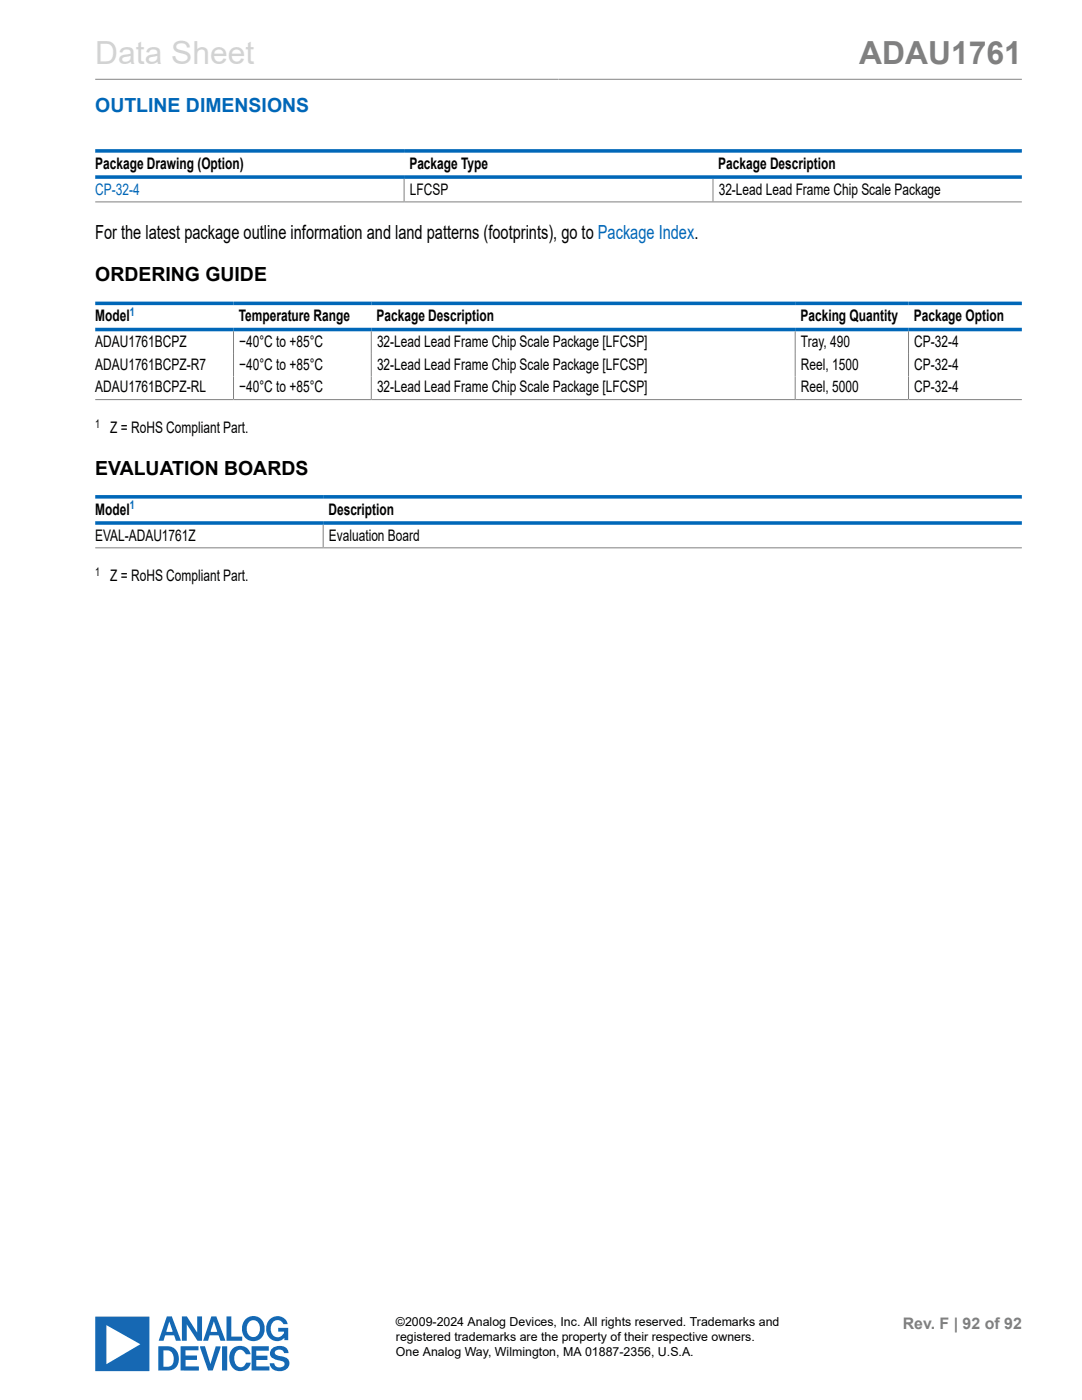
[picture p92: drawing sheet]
<svg xmlns="http://www.w3.org/2000/svg" width="216mm" height="279mm" viewBox="0 0 216 279" stroke-linecap="round" stroke-linejoin="round" font-family="sans-serif">
<defs><g id="words">
<text font-size="6.3" fill="#d3d3d3" x="19" y="12.7">Data Sheet</text>
<text font-size="6.3" fill="#808080" x="171.4" y="12.7">ADAU1761</text>
<text font-size="3.9" fill="#0067b8" x="19" y="22.3">OUTLINE DIMENSIONS</text>
<g font-size="3.9">
<text x="19" y="47.6">For the latest package outline information and land patterns (footprints), go to Package Index.</text>
<text x="19" y="56.2">ORDERING GUIDE</text>
<text x="19" y="94.8">EVALUATION BOARDS</text>
</g>
<g font-size="3.2">
<text x="19" y="33.6">Package Drawing (Option)</text>
<text x="81.7" y="33.6">Package Type</text>
<text x="143.3" y="33.6">Package Description</text>
<text x="81.8" y="38.9">LFCSP</text>
<text x="143.4" y="38.9">32-Lead Lead Frame Chip Scale Package</text>
<text x="19" y="64.1">Model</text>
<text x="47.7" y="64.1">Temperature Range</text>
<text x="75.1" y="64.1">Package Description</text>
<text x="159.7" y="64.1">Packing Quantity</text>
<text x="182.3" y="64.1">Package Option</text>
<text x="19" y="69.3">ADAU1761BCPZ</text>
<text x="47.7" y="69.3">−40°C to +85°C</text>
<text x="75.2" y="69.3">32-Lead Lead Frame Chip Scale Package [LFCSP]</text>
<text x="159.8" y="69.3">Tray, 490</text>
<text x="182.4" y="69.3">CP-32-4</text>
<text x="19" y="73.8">ADAU1761BCPZ-R7</text>
<text x="47.7" y="73.8">−40°C to +85°C</text>
<text x="75.2" y="73.8">32-Lead Lead Frame Chip Scale Package [LFCSP]</text>
<text x="159.8" y="73.8">Reel, 1500</text>
<text x="182.4" y="73.8">CP-32-4</text>
<text x="19" y="78.3">ADAU1761BCPZ-RL</text>
<text x="47.7" y="78.3">−40°C to +85°C</text>
<text x="75.2" y="78.3">32-Lead Lead Frame Chip Scale Package [LFCSP]</text>
<text x="159.8" y="78.3">Reel, 5000</text>
<text x="182.4" y="78.3">CP-32-4</text>
<text x="22" y="86.5">Z = RoHS Compliant Part.</text>
<text x="19" y="102.7">Model</text>
<text x="19" y="107.9">EVAL-ADAU1761Z</text>
<text x="65.5" y="102.7">Description</text>
<text x="65.6" y="107.9">Evaluation Board</text>
<text x="22" y="116">Z = RoHS Compliant Part.</text>
</g>
<text font-size="3.2" fill="#0067b8" x="19" y="38.9">CP-32-4</text>
<text font-size="3.2" fill="#808080" x="180.1" y="265.2">Rev. F | 92 of 92</text>
<g font-size="2.5">
<text x="79" y="264.6">©2009-2024 Analog Devices, Inc. All rights reserved. Trademarks and</text>
<text x="79" y="267.6">registered trademarks are the property of their respective owners.</text>
<text x="79" y="270.5">One Analog Way, Wilmington, MA 01887-2356, U.S.A.</text>
</g>
<g font-size="2.4" fill="#0067b8">
<text x="25.9" y="63">1</text>
<text x="25.9" y="101.6">1</text>
</g>
<g font-size="2.4">
<text x="19" y="85.4">1</text>
<text x="19" y="115">1</text>
</g>
</g></defs>
<path d="M19 15.8h184.9" fill="none" stroke="#808080" stroke-width=".2"/>
<path d="M19 262.8h10.8v10.8h-10.8zM21.2 264.5v7.8l6.8-4zM31.6 268.7a3.8 3.8 0 0 1 3.3 .5 2.69 2.69 0 0 1-.3 4.1l-1.1 .2h-1.9zM33.3 262.7h1l1.8 4.9h-1l-.4-1.1h-1.7l-.4 1.1h-.9zM32.6 269.5v3.3a1.65 1.65 0 0 0 1.8-.6 1.65 1.65 0 0 0 .1-1.9 1.49 1.49 0 0 0-1.9-.8zM33.8 263.7l-.6 2.1h1.2zM36 268.7h3.6v.8h-2.6v1h2.3v.9h-2.3v1.3h2.7v.8h-3.7zM36.3 262.7h1l2 3.3v-3.3h1v4.9h-.9l-2.1-3.3v3.3h-1zM39.9 268.7h1l1.1 3.5 1.1-3.5h.9l-1.6 4.8h-.9zM42.2 262.7h1l1.8 4.9h-1l-.4-1.1h-1.8l-.3 1.1h-1zM42.7 263.7l-.6 2.1h1.2zM44.3 268.7h1v4.8h-1zM45.2 262.7h1v4.1h2.1v.8h-3.1zM46.5 269.1a2.15 2.15 0 0 1 3.5 1.2h-.9a1.14 1.14 0 0 0-1.2-.9 1.14 1.14 0 0 0-1.1 1 2.18 2.18 0 0 0 .7 2.3 1.08 1.08 0 0 0 1.6-.7h.9a2.12 2.12 0 0 1-2.1 1.7 2.12 2.12 0 0 1-2-1.8 2.8 2.8 0 0 1 .6-2.8zM49.2 263.1a2.35 2.35 0 0 1 2.8 .1 2.35 2.35 0 0 1 .7 2.7 2.29 2.29 0 0 1-2.7 1.7 2.29 2.29 0 0 1-1.7-2.8l.5-1.3zM49.6 264a1.79 1.79 0 0 0 .9 2.8 1.73 1.73 0 0 0 1.4-1.6 1.73 1.73 0 0 0-1.3-1.7l-.6 .1zM50.2 268.7h3.4v.9h-2.5v1h2.3v.8h-2.3v1.3h2.7v.8h-3.6zM53.9 263.2a2.07 2.07 0 0 1 3.5 1.1h-.8a1.32 1.32 0 0 0-1.6-.8 1.32 1.32 0 0 0-1 1.4 1.47 1.47 0 0 0 .5 1.6 1.47 1.47 0 0 0 1.7 .1l.4-.5 .1-.3h-1.2v-.8h2v2.5h-.8v-.5a2.13 2.13 0 0 1-2.5 .4 2.13 2.13 0 0 1-1.1-2.2l.4-1.4zM54.4 269.1a1.9 1.9 0 0 1 3.2 .9h-.9a.99 .99 0 0 0-.9-.7 .99 .99 0 0 0-1 .6 .85 .85 0 0 0 1 .7 1.63 1.63 0 0 1 1.9 1.9 2.13 2.13 0 0 1-3.8 0l-.1-.4h.9a1.06 1.06 0 0 0 1 .9 1.06 1.06 0 0 0 1.1-.8 .93 .93 0 0 0-1-.7l-.4-.1a1.4 1.4 0 0 1-1.3-2z" fill="#1668b3"/>
<path d="M19 30.1h184.9M19 35.3h184.9M19 60.5h184.9M19 65.8h184.9M19 99.2h184.9M19 104.4h184.9" fill="none" stroke="#0067b8" stroke-width=".71"/>
<path d="M80.6 35.7v4.5M142.3 35.7v4.5M19 40.3h184.9M19 79.8h184.9M46.6 66.1v13.6M74.1 66.1v13.6M158.7 66.1v13.6M181.3 66.1v13.6M19 109.3h184.9M64.5 104.7v4.5" fill="none" stroke="#808080" stroke-width=".2"/>
<use href="#words"/>
</svg>
